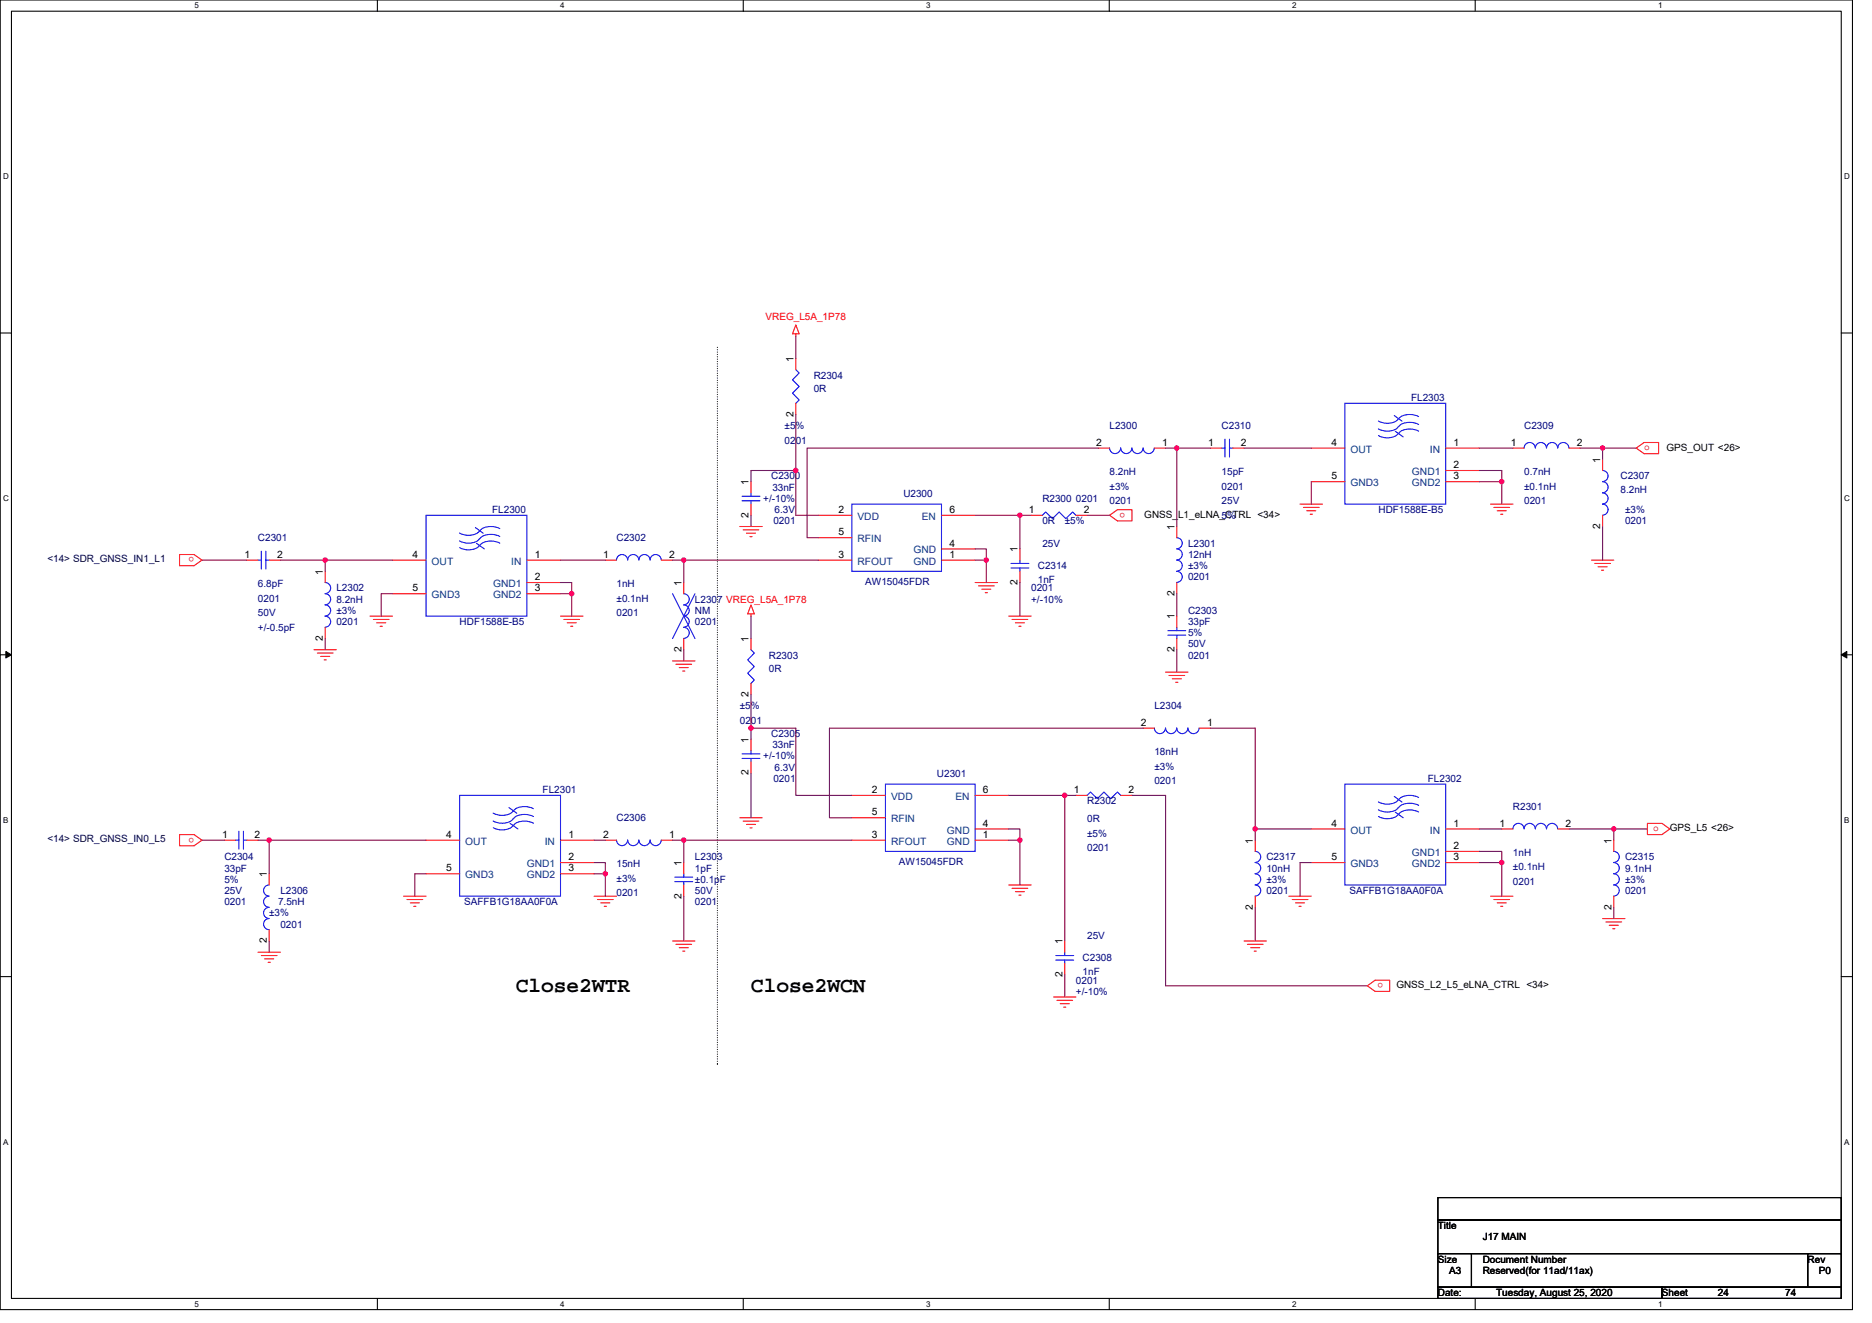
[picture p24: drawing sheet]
<svg xmlns="http://www.w3.org/2000/svg" width="297mm" height="210mm" viewBox="0 0 297 210" stroke-linecap="round" stroke-linejoin="round" font-family="sans-serif">
<defs><g id="words">
<g font-size="3.4">
<text x="81.8" y="157.5">Close2WTR</text>
<text x="119.2" y="157.5">Close2WCN</text>
</g>
<g font-size="1.6" fill="#f00">
<text x="121.5" y="50.8">VREG_L5A_1P78</text>
<text x="260.9" y="71.5">o</text>
<text x="178.6" y="81.4" transform="rotate(180 178.6 81.4)">o</text>
<text x="30.8" y="88.5" transform="rotate(180 30.8 88.5)">o</text>
<text x="262.3" y="131.9">o</text>
<text x="30.8" y="132.9" transform="rotate(180 30.8 132.9)">o</text>
<text x="219.5" y="156" transform="rotate(180 219.5 156)">o</text>
</g>
<g font-size="1.6">
<text x="125.9" y="57.4" transform="rotate(-90 125.9 57.4)">1</text>
<text x="125.9" y="66.2" transform="rotate(-90 125.9 66.2)">2</text>
<text x="173.9" y="70.7">2</text>
<text x="184.4" y="70.7">1</text>
<text x="191.7" y="70.7">1</text>
<text x="196.9" y="70.7">2</text>
<text x="211.3" y="70.7">4</text>
<text x="230.7" y="70.7">1</text>
<text x="239.7" y="70.7">1</text>
<text x="250.2" y="70.7">2</text>
<text x="264.4" y="71.6">GPS_OUT &lt;26&gt;</text>
<text x="118.8" y="77" transform="rotate(-90 118.8 77)">1</text>
<text x="211.3" y="76.1">5</text>
<text x="230.7" y="76.1">3</text>
<text x="230.7" y="74.3">2</text>
<text x="253.9" y="73.4" transform="rotate(-90 253.9 73.4)">1</text>
<text x="118.8" y="82.2" transform="rotate(-90 118.8 82.2)">2</text>
<text x="133" y="81.4">2</text>
<text x="150.6" y="81.4">6</text>
<text x="163.3" y="81.4">1</text>
<text x="172" y="81.4">2</text>
<text x="181.6" y="82.1">GNSS_L1_eLNA_CTRL &lt;34&gt;</text>
<text x="253.9" y="83.9" transform="rotate(-90 253.9 83.9)">2</text>
<text x="38.8" y="88.5">1</text>
<text x="44" y="88.5">2</text>
<text x="65.5" y="88.5">4</text>
<text x="84.9" y="88.5">1</text>
<text x="95.7" y="88.5">1</text>
<text x="106.2" y="88.5">2</text>
<text x="133" y="88.5">3</text>
<text x="133" y="85">5</text>
<text x="150.6" y="88.5">1</text>
<text x="150.6" y="86.7">4</text>
<text x="161.5" y="87.7" transform="rotate(-90 161.5 87.7)">1</text>
<text x="186.3" y="84.1" transform="rotate(-90 186.3 84.1)">1</text>
<text x="51.2" y="91.2" transform="rotate(-90 51.2 91.2)">1</text>
<text x="65.5" y="93.9">5</text>
<text x="84.9" y="93.9">3</text>
<text x="84.9" y="92.1">2</text>
<text x="108.1" y="93" transform="rotate(-90 108.1 93)">1</text>
<text x="161.5" y="92.8" transform="rotate(-90 161.5 92.8)">2</text>
<text x="186.3" y="94.6" transform="rotate(-90 186.3 94.6)">2</text>
<text x="51.2" y="101.7" transform="rotate(-90 51.2 101.7)">2</text>
<text x="118.8" y="101.9" transform="rotate(-90 118.8 101.9)">1</text>
<text x="186.3" y="98.3" transform="rotate(-90 186.3 98.3)">1</text>
<text x="108.1" y="103.5" transform="rotate(-90 108.1 103.5)">2</text>
<text x="186.3" y="103.5" transform="rotate(-90 186.3 103.5)">2</text>
<text x="118.8" y="110.6" transform="rotate(-90 118.8 110.6)">2</text>
<text x="118.8" y="117.9" transform="rotate(-90 118.8 117.9)">1</text>
<text x="181" y="115.2">2</text>
<text x="191.5" y="115.2">1</text>
<text x="118.8" y="123.1" transform="rotate(-90 118.8 123.1)">2</text>
<text x="138.4" y="125.9">2</text>
<text x="156" y="125.9">6</text>
<text x="170.4" y="125.9">1</text>
<text x="179.1" y="125.9">2</text>
<text x="138.4" y="129.4">5</text>
<text x="156" y="131.2">4</text>
<text x="211.3" y="131.2">4</text>
<text x="230.7" y="131.2">1</text>
<text x="237.9" y="131.2">1</text>
<text x="248.4" y="131.2">2</text>
<text x="265" y="131.9">GPS_L5 &lt;26&gt;</text>
<text x="35.2" y="133">1</text>
<text x="40.4" y="133">2</text>
<text x="70.8" y="133">4</text>
<text x="90.2" y="133">1</text>
<text x="90.2" y="136.5">2</text>
<text x="95.7" y="133">2</text>
<text x="106.2" y="133">1</text>
<text x="108.1" y="137.4" transform="rotate(-90 108.1 137.4)">1</text>
<text x="138.4" y="133">3</text>
<text x="156" y="133">1</text>
<text x="198.8" y="133.9" transform="rotate(-90 198.8 133.9)">1</text>
<text x="211.3" y="136.5">5</text>
<text x="230.7" y="136.5">3</text>
<text x="230.7" y="134.7">2</text>
<text x="255.7" y="133.9" transform="rotate(-90 255.7 133.9)">1</text>
<text x="42.3" y="139.2" transform="rotate(-90 42.3 139.2)">1</text>
<text x="70.8" y="138.3">5</text>
<text x="90.2" y="138.3">3</text>
<text x="108.1" y="142.6" transform="rotate(-90 108.1 142.6)">2</text>
<text x="42.3" y="149.7" transform="rotate(-90 42.3 149.7)">2</text>
<text x="168.6" y="149.9" transform="rotate(-90 168.6 149.9)">1</text>
<text x="198.8" y="144.4" transform="rotate(-90 198.8 144.4)">2</text>
<text x="255.7" y="144.4" transform="rotate(-90 255.7 144.4)">2</text>
<text x="168.6" y="155.1" transform="rotate(-90 168.6 155.1)">2</text>
<text x="221.6" y="156.8">GNSS_L2_L5_eLNA_CTRL &lt;34&gt;</text>
<text x="228.2" y="195.1">Title</text>
<text x="235.3" y="196.8">J17 MAIN</text>
<text x="228.2" y="200.4">Size</text>
<text x="229.9" y="202.2">A3</text>
<text x="235.3" y="200.4">Document Number</text>
<text x="235.3" y="202.2">Reserved(for 11ad/11ax)</text>
<text x="286.8" y="200.4">Rev</text>
<text x="288.6" y="202.2">P0</text>
<text x="228.2" y="205.7">Date:</text>
<text x="237.4" y="205.7">Tuesday, August 25, 2020</text>
<text x="263.7" y="205.7">Sheet</text>
<text x="272.6" y="205.7">24</text>
<text x="283.3" y="205.7">74</text>
</g>
<g font-size="1.6" fill="#000080">
<text x="129.1" y="60.1">R2304</text>
<text x="129.1" y="62.2">0R</text>
<text x="223.9" y="63.6">FL2303</text>
<text x="124.5" y="68.1">±5%</text>
<text x="124.5" y="70.4">0201</text>
<text x="176.1" y="68.1">L2300</text>
<text x="193.8" y="68.1">C2310</text>
<text x="241.8" y="68.1">C2309</text>
<text x="122.4" y="76.1">C2300</text>
<text x="122.6" y="77.9">33nF</text>
<text x="176.1" y="75.4">8.2nH</text>
<text x="176.1" y="77.7">±3%</text>
<text x="193.8" y="75.4">15pF</text>
<text x="193.8" y="77.7">0201</text>
<text x="241.8" y="75.4">0.7nH</text>
<text x="241.8" y="77.7">±0.1nH</text>
<text x="257.1" y="76.1">C2307</text>
<text x="78.1" y="81.4">FL2300</text>
<text x="121.1" y="79.7">+/-10%</text>
<text x="122.7" y="83.2">0201</text>
<text x="122.9" y="81.4">6.3V</text>
<text x="143.3" y="78.9">U2300</text>
<text x="165.4" y="79.7">R2300</text>
<text x="165.4" y="83.2">0R</text>
<text x="168.9" y="83.2">±5%</text>
<text x="170.7" y="79.7">0201</text>
<text x="176.1" y="80">0201</text>
<text x="193.8" y="80">25V</text>
<text x="193.8" y="82.3">5%</text>
<text x="218.7" y="81.4">HDF1588E-B5</text>
<text x="241.8" y="80">0201</text>
<text x="257.1" y="78.2">8.2nH</text>
<text x="257.8" y="81.4">±3%</text>
<text x="257.8" y="83.2">0201</text>
<text x="40.9" y="85.9">C2301</text>
<text x="97.8" y="85.9">C2302</text>
<text x="165.4" y="86.8">25V</text>
<text x="188.5" y="86.8">L2301</text>
<text x="188.5" y="88.5">12nH</text>
<text x="40.9" y="93.2">6.8pF</text>
<text x="40.9" y="95.5">0201</text>
<text x="53.4" y="93.9">L2302</text>
<text x="53.4" y="95.7">8.2nH</text>
<text x="97.8" y="93.2">1nH</text>
<text x="97.8" y="95.5">±0.1nH</text>
<text x="110.3" y="95.7">L2307 VREG_L5A_1P78</text>
<text x="137.3" y="92.8">AW15045FDR</text>
<text x="163.6" y="93.9">0201</text>
<text x="163.6" y="95.7">+/-10%</text>
<text x="164.7" y="90.3">C2314</text>
<text x="164.7" y="92.5">1nF</text>
<text x="188.5" y="90.3">±3%</text>
<text x="188.5" y="92.1">0201</text>
<text x="40.9" y="97.8">50V</text>
<text x="40.9" y="100.1">+/-0.5pF</text>
<text x="53.4" y="97.4">±3%</text>
<text x="53.4" y="99.2">0201</text>
<text x="72.9" y="99.2">HDF1588E-B5</text>
<text x="97.8" y="97.8">0201</text>
<text x="110.3" y="97.4">NM</text>
<text x="110.3" y="99.2">0201</text>
<text x="188.5" y="97.4">C2303</text>
<text x="188.5" y="99.2">33pF</text>
<text x="188.5" y="101">5%</text>
<text x="122" y="104.5">R2303</text>
<text x="122" y="106.7">0R</text>
<text x="188.5" y="104.5">0201</text>
<text x="188.5" y="102.8">50V</text>
<text x="117.4" y="112.5">±5%</text>
<text x="183.2" y="112.5">L2304</text>
<text x="117.4" y="114.9">0201</text>
<text x="122.4" y="117">C2305</text>
<text x="122.6" y="118.8">33nF</text>
<text x="183.2" y="119.8">18nH</text>
<text x="86.1" y="125.9">FL2301</text>
<text x="121.1" y="120.5">+/-10%</text>
<text x="122.7" y="124.1">0201</text>
<text x="122.9" y="122.3">6.3V</text>
<text x="148.7" y="123.4">U2301</text>
<text x="183.2" y="122.2">±3%</text>
<text x="183.2" y="124.5">0201</text>
<text x="226.6" y="124.1">FL2302</text>
<text x="97.8" y="130.3">C2306</text>
<text x="172.5" y="127.7">R2302</text>
<text x="172.5" y="130.5">0R</text>
<text x="240.1" y="128.5">R2301</text>
<text x="35.6" y="136.5">C2304</text>
<text x="97.8" y="137.6">15nH</text>
<text x="110.3" y="136.5">L2303</text>
<text x="142.6" y="137.3">AW15045FDR</text>
<text x="172.5" y="132.8">±5%</text>
<text x="172.5" y="135.1">0201</text>
<text x="201" y="136.5">C2317</text>
<text x="240.1" y="135.8">1nH</text>
<text x="257.8" y="136.5">C2315</text>
<text x="35.6" y="138.3">33pF</text>
<text x="35.6" y="143.7">0201</text>
<text x="35.6" y="141.9">25V</text>
<text x="35.6" y="140.1">5%</text>
<text x="44.1" y="143.7">7.5nH</text>
<text x="44.5" y="141.9">L2306</text>
<text x="73.7" y="143.7">SAFFB1G18AA0F0A</text>
<text x="97.8" y="139.9">±3%</text>
<text x="97.8" y="142.2">0201</text>
<text x="110.3" y="138.3">1pF</text>
<text x="110.3" y="143.7">0201</text>
<text x="110.3" y="141.9">50V</text>
<text x="110.3" y="140.1">±0.1pF</text>
<text x="201" y="138.3">10nH</text>
<text x="201" y="140.1">±3%</text>
<text x="201" y="141.9">0201</text>
<text x="214.1" y="141.9">SAFFB1G18AA0F0A</text>
<text x="240.1" y="138.2">±0.1nH</text>
<text x="240.1" y="140.5">0201</text>
<text x="257.8" y="138.3">9.1nH</text>
<text x="257.8" y="140.1">±3%</text>
<text x="257.8" y="141.9">0201</text>
<text x="42.7" y="145.4">±3%</text>
<text x="44.5" y="147.2">0201</text>
<text x="172.5" y="149">25V</text>
<text x="171.8" y="152.5">C2308</text>
<text x="171.8" y="154.7">1nF</text>
<text x="170.7" y="156.1">0201</text>
<text x="170.7" y="157.9">+/-10%</text>
</g>
<g font-size="1.6" fill="#004080">
<text x="214.3" y="71.8">OUT</text>
<text x="226.9" y="71.8">IN</text>
<text x="214.3" y="77.2">GND3</text>
<text x="224" y="77.2">GND2</text>
<text x="224" y="75.4">GND1</text>
<text x="136.1" y="82.5">VDD</text>
<text x="146.3" y="82.5">EN</text>
<text x="68.5" y="89.6">OUT</text>
<text x="81.1" y="89.6">IN</text>
<text x="136.1" y="89.6">RFOUT</text>
<text x="136.1" y="86.1">RFIN</text>
<text x="144.9" y="89.6">GND</text>
<text x="144.9" y="87.8">GND</text>
<text x="68.5" y="95">GND3</text>
<text x="78.2" y="95">GND2</text>
<text x="78.2" y="93.2">GND1</text>
<text x="141.4" y="127">VDD</text>
<text x="141.4" y="130.5">RFIN</text>
<text x="151.6" y="127">EN</text>
<text x="73.8" y="134.1">OUT</text>
<text x="83.6" y="137.6">GND1</text>
<text x="86.4" y="134.1">IN</text>
<text x="141.4" y="134.1">RFOUT</text>
<text x="150.3" y="134.1">GND</text>
<text x="150.3" y="132.3">GND</text>
<text x="214.3" y="132.3">OUT</text>
<text x="214.3" y="137.6">GND3</text>
<text x="224" y="137.6">GND2</text>
<text x="224" y="135.8">GND1</text>
<text x="226.9" y="132.3">IN</text>
<text x="73.8" y="139.4">GND3</text>
<text x="83.6" y="139.4">GND2</text>
</g>
<g font-size="1.6" fill="#000040">
<text x="7.5" y="89.3">&lt;14&gt; SDR_GNSS_IN1_L1</text>
<text x="7.5" y="133.7">&lt;14&gt; SDR_GNSS_IN0_L5</text>
</g>
<g font-size="1.3">
<text x="30.8" y="1.3">5</text>
<text x="88.9" y="1.3">4</text>
<text x="147" y="1.3">3</text>
<text x="205" y="1.3">2</text>
<text x="263.1" y="1.3">1</text>
<text x=".5" y="28.4">D</text>
<text x="292.6" y="28.4">D</text>
<text x=".5" y="79.5">C</text>
<text x="292.6" y="79.5">C</text>
<text x=".5" y="130.6">B</text>
<text x="292.6" y="130.6">B</text>
<text x=".5" y="181.7">A</text>
<text x="292.6" y="181.7">A</text>
<text x="30.8" y="207.4">5</text>
<text x="88.9" y="207.4">4</text>
<text x="147" y="207.4">3</text>
<text x="205" y="207.4">2</text>
<text x="263.1" y="207.4">1</text>
</g>
</g></defs>
<path d="M0 0h293.9v207.9h-293.9zM1.8 1.8h290.4v204.3h-290.4z" fill="none" stroke="#000" stroke-width=".17"/>
<g fill="#fff">
<path d="M30.8 .2h.7v1.4h-.7z"/>
<path d="M30.8 206.3h.7v1.4h-.7z"/>
</g>
<path d="M59.9 0v1.8M59.9 206.1v1.8" fill="none" stroke="#000" stroke-width=".17"/>
<g fill="#fff">
<path d="M88.9 .2h.7v1.4h-.7z"/>
<path d="M88.9 206.3h.7v1.4h-.7z"/>
</g>
<path d="M117.9 0v1.8M117.9 206.1v1.8" fill="none" stroke="#000" stroke-width=".17"/>
<g fill="#fff">
<path d="M147 .2h.7v1.4h-.7z"/>
<path d="M147 206.3h.7v1.4h-.7z"/>
</g>
<path d="M176 0v1.8M176 206.1v1.8" fill="none" stroke="#000" stroke-width=".17"/>
<g fill="#fff">
<path d="M205 .2h.7v1.4h-.7z"/>
<path d="M205 206.3h.7v1.4h-.7z"/>
</g>
<path d="M234.1 0v1.8M234.1 206.1v1.8" fill="none" stroke="#000" stroke-width=".17"/>
<g fill="#fff">
<path d="M263.1 .2h.7v1.4h-.7z"/>
<path d="M263.1 206.3h.7v1.4h-.7z"/>
<path d="M.5 27.3h.9v1.4h-.9z"/>
<path d="M292.6 27.3h.9v1.4h-.9z"/>
<path d="M.5 78.4h.9v1.4h-.9z"/>
<path d="M292.6 78.4h.9v1.4h-.9z"/>
</g>
<path d="M0 52.9h1.8M292.2 52.9h1.7" fill="none" stroke="#000" stroke-width=".17"/>
<g fill="#fff">
<path d="M.5 129.5h.8v1.4h-.8z"/>
<path d="M292.6 129.5h.9v1.4h-.9z"/>
</g>
<path d="M0 103.9h1.8M292.2 103.9h1.7" fill="none" stroke="#000" stroke-width=".17"/>
<path d="M.9 103.4l.9 .5-.9 .5zM292.2 103.9l.8-.5v1z" fill="#000" stroke="#000" stroke-width=".16"/>
<g fill="#fff">
<path d="M.5 180.5h.8v1.4h-.8z"/>
<path d="M292.6 180.5h.9v1.4h-.9z"/>
</g>
<path d="M0 155h1.8M292.2 155h1.7M228.2 190.1h64v3.5h-64zM228.2 193.6h64v5.4h-64zM228.2 199h5.3v5.3h-5.3zM233.5 199h53.3v5.3h-53.3zM286.8 199h5.4v5.3h-5.4zM228.2 204.3h35.5v1.8h-35.5zM263.7 204.3h28.5v1.8h-28.5z" fill="none" stroke="#000" stroke-width=".17"/>
<path d="M113.8 55.1v113.8M113.8 168.9h.1" fill="none" stroke="#000" stroke-width=".17" stroke-dasharray="0 .3"/>
<g fill="none" stroke="#f00" stroke-width=".17">
<path d="M126.3 51.6l.5 1.4h-1.1zM126.3 53v.3M126.3 56.9v1.8M119.2 76.5v1.7M126.3 64v1.8M174.3 71.1h1.8M183.2 71.1h1.8M192.1 71.1h1.7M195.6 71.1h1.8M208.1 71.1h5.3M208.1 76.5h5.3M229.4 71.1h5.3"/>
<path d="M229.4 76.5h5.3M229.4 74.7h5.3M240.1 71.1h1.7M249 71.1h1.7M254.3 72.9v1.8M259.6 71.1l1.3-.9h2.3v1.8h-2.3zM28.5 88h2.3l1.2 .9-1.2 .9h-2.3zM39.2 88.9h1.7M42.7 88.9h1.8M51.6 90.7v1.8M51.6 99.6v1.7M58.7 97.8h3.6"/>
<path d="M59.2 98.3h2.5M59.8 98.8h1.4M60.3 99.4h.4M62.3 88.9h5.3M62.3 94.2h5.3M83.6 88.9h5.3M83.6 94.2h5.3M83.6 92.5h5.3M88.9 97.8h3.6M89.5 98.3h2.5M90 98.8h1.4M90.5 99.4h.4"/>
<path d="M96.1 88.9h1.7M104.9 88.9h1.8M108.5 92.5v1.7M117.4 83.6h3.5M117.9 84.1h2.5M118.4 84.6h1.5M119 85.2h.3M119.2 97.4v.4M119.2 80v1.8M119.2 96l.5 1.4h-1.1zM129.8 81.8h5.4M129.8 88.9h5.4"/>
<path d="M129.8 85.3h5.4M149.4 88.9h5.3M149.4 87.1h5.3M149.4 81.8h5.3M154.7 92.5h3.6M155.3 93h2.5M155.8 93.5h1.4M156.3 94.1h.4M160.1 97.8h3.5M160.6 98.3h2.5M161.1 98.8h1.5M161.7 99.4h.3"/>
<path d="M161.8 87.1v1.8M161.8 90.7v1.8M163.6 81.8h1.8M170.7 81.8h1.8M176.1 81.8l1.2-.9h2.3v1.8h-2.3zM186.7 97.8v1.8M186.7 83.6v1.7M186.7 92.5v1.7M206.3 80h3.5M206.8 80.5h2.5M207.3 81.1h1.5M207.9 81.6h.3"/>
<path d="M236.5 80h3.6M237 80.5h2.5M237.6 81.1h1.4M238.1 81.6h.4M252.5 88.9h3.6M253 89.4h2.5M253.6 90h1.4M254.1 90.5h.4M254.3 81.8v1.8M49.8 103.1h3.6M50.4 103.7h2.4M50.9 104.2h1.4"/>
<path d="M51.4 104.7h.4M106.7 104.9h3.6M107.2 105.4h2.5M107.8 106h1.4M108.3 106.5h.4M108.5 101.3v1.8M119.2 101.3v1.8M119.2 108.5v1.7M119.2 117.3v1.8M181.4 115.6h1.8M185 106.7h3.5M185.5 107.2h2.5"/>
<path d="M186 107.7h1.4M186.6 108.3h.3M186.7 101.3v1.8M190.3 115.6h1.8M28.5 132.5h2.3l1.2 .8-1.2 .9h-2.3zM35.6 133.3h1.8M39.2 133.3h1.7M42.7 138.7v1.8M67.6 133.3h5.3M67.6 138.7h5.3M88.9 133.3h5.4M88.9 138.7h5.4"/>
<path d="M88.9 136.9h5.4M96.1 133.3h1.7M104.9 133.3h1.8M108.5 136.9v1.8M117.4 129.8h3.5M117.9 130.3h2.5M118.4 130.9h1.5M119 131.4h.3M119.2 120.9v1.8M135.2 126.2h5.3M135.2 133.3h5.3M135.2 129.8h5.3"/>
<path d="M154.7 133.3h5.4M154.7 131.6h5.4M154.7 126.2h5.4M170.7 126.2h1.8M177.8 126.2h1.8M199.2 133.4v1.7M208.1 131.6h5.3M208.1 136.9h5.3M229.4 131.6h5.3M229.4 136.9h5.3M229.4 135.1h5.3M238.3 131.6h1.8"/>
<path d="M247.2 131.6h1.8M256.1 133.4v1.7M261.4 130.7h2.3l1.3 .9-1.3 .9h-2.3zM40.9 151.1h3.6M41.5 151.7h2.5M42 152.2h1.4M42.5 152.7h.4M42.7 147.6v1.8M64 142.2h3.6M64.6 142.8h2.5M65.1 143.3h1.4M65.7 143.8h.3"/>
<path d="M94.3 142.2h3.5M94.8 142.8h2.5M95.3 143.3h1.5M95.9 143.8h.3M106.7 149.4h3.6M107.2 149.9h2.5M107.8 150.4h1.4M108.3 151h.4M108.5 140.5v1.7M160.1 140.5h3.5M160.6 141h2.5M161.1 141.5h1.5"/>
<path d="M161.7 142.1h.3M167.2 158.2h3.5M167.7 158.8h2.5M168.2 159.3h1.5M168.8 159.9h.3M168.9 149.4v1.7M168.9 152.9v1.8M197.4 149.4h3.6M197.9 149.9h2.5M198.5 150.4h1.4M199 151h.3M199.2 142.2v1.8"/>
<path d="M204.5 142.2h3.6M205 142.8h2.5M205.6 143.3h1.4M206.1 143.8h.4M217 156.5l1.2-.9h2.3v1.8h-2.3zM236.5 142.2h3.6M237 142.8h2.5M237.6 143.3h1.4M238.1 143.8h.4M254.3 145.8h3.5M254.8 146.3h2.5M255.4 146.9h1.4"/>
<path d="M255.9 147.4h.3M256.1 142.2v1.8"/>
</g>
<g fill="none" stroke="#00f" stroke-width=".17">
<path d="M126.3 58.7l.5 .5-1.1 1.1 1.1 1-1.1 1.1 1.1 1.1-.5 .5M117.7 78.8h2.9M117.7 79.5h2.9M119.2 78.2v.6M119.2 79.5v.5M176.1 71.1a.89 .89 0 0 0 .9 .9 .89 .89 0 0 0 .8-.9 .88 .88 0 0 0 .9 .9 .88 .88 0 0 0 .9-.9M179.6 71.1a.88 .88 0 0 0 .9 .9 .88 .88 0 0 0 .9-.9M181.4 71.1a.88 .88 0 0 0 .9 .9 .88 .88 0 0 0 .9-.9M193.8 71.1h.6M194.4 69.7v2.8M195.1 69.7v2.8M195.1 71.1h.5"/>
<path d="M213.4 64h16v16h-16zM221.2 66l1.3 .8M221.4 68.5l1.2 .8M221.9 68.8a2.57 2.57 0 0 1-3.2 .3M221.9 67.7a2.56 2.56 0 0 1-3.2 .4M221.9 66.5a2.6 2.6 0 0 1-3.2 .3M225.1 66.1a2.98 2.98 0 0 0-3 .2l-.1 .2M225.1 68.4a2.98 2.98 0 0 0-3 .2l-.1 .2M225.1 67.4a3 3 0 0 0-3 .1l-.1 .2M248.9 71.1a.89 .89 0 0 0-.9-.9 .89 .89 0 0 0-.8 .9 .89 .89 0 0 0-.9-.9 .89 .89 0 0 0-.9 .9 .89 .89 0 0 0-.9-.9 .89 .89 0 0 0-.9 .9 .88 .88 0 0 0-.9-.9 .88 .88 0 0 0-.9 .9M254.3 74.7a.88 .88 0 0 1 .9 .9 .88 .88 0 0 1-.9 .8 .89 .89 0 0 1 .9 .9 .89 .89 0 0 1-.9 .9 .89 .89 0 0 1 .9 .9 .89 .89 0 0 1-.9 .9M40.9 88.9h.6"/>
<path d="M41.5 87.5v2.8M42.2 87.5v2.8M42.2 88.9h.5M51.6 92.5a.88 .88 0 0 1 .9 .8 .88 .88 0 0 1-.9 .9M51.6 94.2a.88 .88 0 0 1 .9 .9 .88 .88 0 0 1-.9 .9 .89 .89 0 0 1 .9 .9 .89 .89 0 0 1-.9 .9 .89 .89 0 0 1 .9 .9 .89 .89 0 0 1-.9 .8M67.6 81.8h16v16h-16zM75.4 83.7l1.3 .9M75.6 86.2l1.3 .9M76.1 85.5a2.56 2.56 0 0 1-3.2 .4M76.1 84.3a2.6 2.6 0 0 1-3.2 .3M76.1 86.6a2.57 2.57 0 0 1-3.2 .3M79.3 83.9a2.98 2.98 0 0 0-3 .1l-.1 .3"/>
<path d="M79.3 86.2a2.98 2.98 0 0 0-3 .1l-.1 .3M79.3 85.2a3 3 0 0 0-3 .1l-.1 .2M97.8 88.9a.88 .88 0 0 1 .9-.9 .88 .88 0 0 1 .9 .9M99.6 88.9a.88 .88 0 0 1 .9-.9 .88 .88 0 0 1 .9 .9M101.4 88.9a.88 .88 0 0 1 .9-.9 .88 .88 0 0 1 .8 .9M103.2 88.9a.88 .88 0 0 1 .8-.9 .88 .88 0 0 1 .9 .9M106.7 94.2l3.6 7.1M108.5 94.2a.88 .88 0 0 1 .9 .9 .88 .88 0 0 1-.9 .9 .89 .89 0 0 1 .9 .9 .89 .89 0 0 1-.9 .9 .89 .89 0 0 1 .9 .9 .89 .89 0 0 1-.9 .8M108.5 99.6a.88 .88 0 0 1 .9 .8 .88 .88 0 0 1-.9 .9M110.3 94.2l-3.6 7.1M135.2 80h14.2v10.7h-14.2zM160.4 89.4h2.9"/>
<path d="M160.4 90.1h2.9M161.8 88.9v.5M161.8 90.1v.6M165.4 81.8l.5-.5 1.1 1 1.1-1 1 1 1.1-1 .5 .5M186.7 85.3a.88 .88 0 0 1 .9 .9 .88 .88 0 0 1-.9 .9 .89 .89 0 0 1 .9 .9 .89 .89 0 0 1-.9 .9 .89 .89 0 0 1 .9 .9 .89 .89 0 0 1-.9 .9M186.7 90.7a.88 .88 0 0 1 .9 .9 .88 .88 0 0 1-.9 .8M186.7 99.6v.5M254.3 80a.88 .88 0 0 1 .9 .9 .88 .88 0 0 1-.9 .9M117.7 119.7h2.9M119.2 103.1l.5 .6-1.1 1 1.1 1.1-1.1 1 1.1 1.1-.5 .6M119.2 119.1v.6M185.3 100.1h2.8"/>
<path d="M185.3 100.8h2.8M186.7 100.8v.5M190.3 115.5a.88 .88 0 0 1-.9 .9 .88 .88 0 0 1-.9-.9 .89 .89 0 0 1-.9 .9 .89 .89 0 0 1-.9-.9 .89 .89 0 0 1-.9 .9 .89 .89 0 0 1-.8-.9 .89 .89 0 0 1-.9 .9 .89 .89 0 0 1-.9-.9M37.4 133.3h.5M37.9 131.9v2.9M38.6 131.9v2.9M38.6 133.3h.6M72.9 126.2h16v16h-16zM80.8 128.2l1.2 .9M80.9 130.7l1.3 .9M81.4 131a2.57 2.57 0 0 1-3.1 .4M81.4 129.9a2.56 2.56 0 0 1-3.2 .4"/>
<path d="M81.4 128.7a2.6 2.6 0 0 1-3.2 .4M84.6 128.4a2.98 2.98 0 0 0-2.9 .1l-.2 .2M84.6 130.7a2.98 2.98 0 0 0-2.9 .1l-.2 .2M84.6 129.6a3 3 0 0 0-2.9 .1l-.2 .2M99.6 133.3a.88 .88 0 0 1-.9 .9 .88 .88 0 0 1-.9-.9M101.4 133.3a.88 .88 0 0 1-.9 .9 .88 .88 0 0 1-.9-.9M103.1 133.3a.88 .88 0 0 1-.8 .9 .88 .88 0 0 1-.9-.9M104.9 133.3a.88 .88 0 0 1-.9 .9 .88 .88 0 0 1-.8-.9M107.1 139.2h2.8M107.1 139.9h2.8M108.5 138.7v.5M108.5 139.9v.6"/>
<path d="M117.7 120.4h2.9M119.2 120.4v.5M140.5 124.5h14.2v10.6h-14.2zM172.5 126.2l.5-.5 1.1 1.1 1.1-1.1 1 1.1 1.1-1.1 .5 .5M199.2 135.1a.88 .88 0 0 1 .8 .9 .88 .88 0 0 1-.8 .9 .89 .89 0 0 1 .8 .9 .89 .89 0 0 1-.8 .9 .89 .89 0 0 1 .8 .9 .89 .89 0 0 1-.8 .8M213.4 124.5h16v16h-16zM221.2 126.4l1.3 .9M221.4 128.9l1.2 .9M221.9 129.2a2.57 2.57 0 0 1-3.2 .4M221.9 128.2a2.56 2.56 0 0 1-3.2 .3M221.9 126.9a2.6 2.6 0 0 1-3.2 .4M225.1 126.6a2.98 2.98 0 0 0-3 .1l-.1 .2"/>
<path d="M225.1 128.9a2.98 2.98 0 0 0-3 .1l-.1 .2M225.1 127.8a3 3 0 0 0-3 .1l-.1 .3M241.8 131.6a.88 .88 0 0 0-.9-.9 .88 .88 0 0 0-.8 .9M243.6 131.6a.88 .88 0 0 0-.9-.9 .88 .88 0 0 0-.9 .9M247.2 131.6a.89 .89 0 0 0-.9-.9 .89 .89 0 0 0-.9 .9 .88 .88 0 0 0-.9-.9 .88 .88 0 0 0-.9 .9M256 135.1a.88 .88 0 0 1 .9 .9 .88 .88 0 0 1-.9 .9 .89 .89 0 0 1 .9 .9 .89 .89 0 0 1-.9 .9 .89 .89 0 0 1 .9 .9 .89 .89 0 0 1-.9 .8M42.7 140.5a.88 .88 0 0 0-.9 .8 .88 .88 0 0 0 .9 .9M42.7 142.2a.88 .88 0 0 0-.9 .9 .88 .88 0 0 0 .9 .9M42.7 144a.88 .88 0 0 0-.9 .9 .88 .88 0 0 0 .9 .9 .89 .89 0 0 0-.9 .9 .89 .89 0 0 0 .9 .9M167.5 151.7h2.9M167.5 152.4h2.9M168.9 151.1v.6"/>
<path d="M168.9 152.4v.5M199.2 140.5a.88 .88 0 0 1 .8 .8 .88 .88 0 0 1-.8 .9M256 140.5a.88 .88 0 0 1 .9 .8 .88 .88 0 0 1-.9 .9"/>
</g>
<g fill="none" stroke="#800040" stroke-width=".17">
<path d="M126.3 53.3v3.6M126.3 74.7h-7.1v1.8M126.3 74.7v7.1h3.5M126.3 65.8v8.9M174.3 71.1h-46.2v14.2h1.7M185 71.1h1.7M186.7 71.1h5.4M186.7 71.1v12.5M197.4 71.1h10.7M208.1 76.5v3.5M234.7 71.1h5.4M234.7 74.7h3.6v1.8"/>
<path d="M234.7 76.5h3.6M238.3 76.5v3.5M250.7 71.1h3.6M254.3 71.1v1.8M254.3 71.1h5.3M32 88.9h7.2M44.5 88.9h7.1M62.3 88.9h-10.7v1.8M62.3 94.2h-1.8v3.6M88.9 88.9h7.2M88.9 92.5h1.8v1.7M88.9 94.2h1.8"/>
<path d="M90.7 94.2v3.6M106.7 88.9h1.8M108.5 88.9v3.6M108.5 88.9h21.3M119.2 97.8v3.5M119.2 81.8v1.8M154.7 81.8h7.1M154.7 87.1h1.8v1.8M154.7 88.9h1.8M156.5 88.9v3.6M161.8 81.8h1.8M161.8 81.8v5.3"/>
<path d="M161.8 92.5v5.3M172.5 81.8h3.6M186.7 94.2v3.6M254.3 83.6v5.3M51.6 101.3v1.8M108.5 103.1v1.8M119.2 115.6h7.1v10.6h8.9M119.2 115.6v1.7M119.2 110.2v5.4M181.4 115.6h-49.8v14.2h3.6M186.7 103.1v3.6M192.1 115.6h7.1v16"/>
<path d="M32 133.3h3.6M40.9 133.3h1.8M67.6 133.3h-24.9v5.4M67.6 138.7h-1.8v3.5M94.3 133.3h1.8M94.3 136.9h1.8v1.8M94.3 138.7h1.8M96.1 138.7v3.5M106.7 133.3h1.8M108.5 133.3v3.6M108.5 133.3h26.7M119.2 122.7v7.1"/>
<path d="M160.1 126.2h8.8M160.1 131.6h1.7v1.7M160.1 133.3h1.7v7.2M168.9 126.2h1.8M168.9 126.2v23.2M179.6 126.2h5.4v30.3h32M199.2 131.6h8.9M199.2 131.6v1.7M208.1 136.9h-1.8v5.3M234.7 131.6h3.6M234.7 135.1h3.6v1.8M234.7 136.9h3.6"/>
<path d="M238.3 136.9v5.3M249 131.6h7.1M256.1 131.6v1.7M256.1 131.6h5.3M42.7 149.4v1.7M108.5 142.2v7.2M168.9 154.7v3.5M199.2 144v5.4M256.1 144v1.8"/>
</g>
<g fill="#f0f" stroke="#f0f" stroke-width=".17">
<circle cx="126.3" cy="74.7" r=".35"/>
<circle cx="238.3" cy="76.4" r=".35"/>
<circle cx="186.7" cy="71.1" r=".35"/>
<circle cx="51.6" cy="88.9" r=".35"/>
<circle cx="161.8" cy="81.8" r=".35"/>
<circle cx="90.7" cy="94.2" r=".35"/>
<circle cx="256.1" cy="131.6" r=".35"/>
<circle cx="42.7" cy="133.3" r=".35"/>
<circle cx="108.5" cy="133.3" r=".35"/>
<circle cx="168.9" cy="126.2" r=".35"/>
<circle cx="238.3" cy="136.9" r=".35"/>
<circle cx="96" cy="138.7" r=".35"/>
<circle cx="254.3" cy="71.1" r=".35"/>
<circle cx="108.5" cy="88.9" r=".35"/>
<circle cx="156.5" cy="88.9" r=".35"/>
<circle cx="119.2" cy="115.6" r=".35"/>
<circle cx="199.2" cy="131.6" r=".35"/>
<circle cx="161.8" cy="133.3" r=".35"/>
</g>
<use href="#words"/>
</svg>
